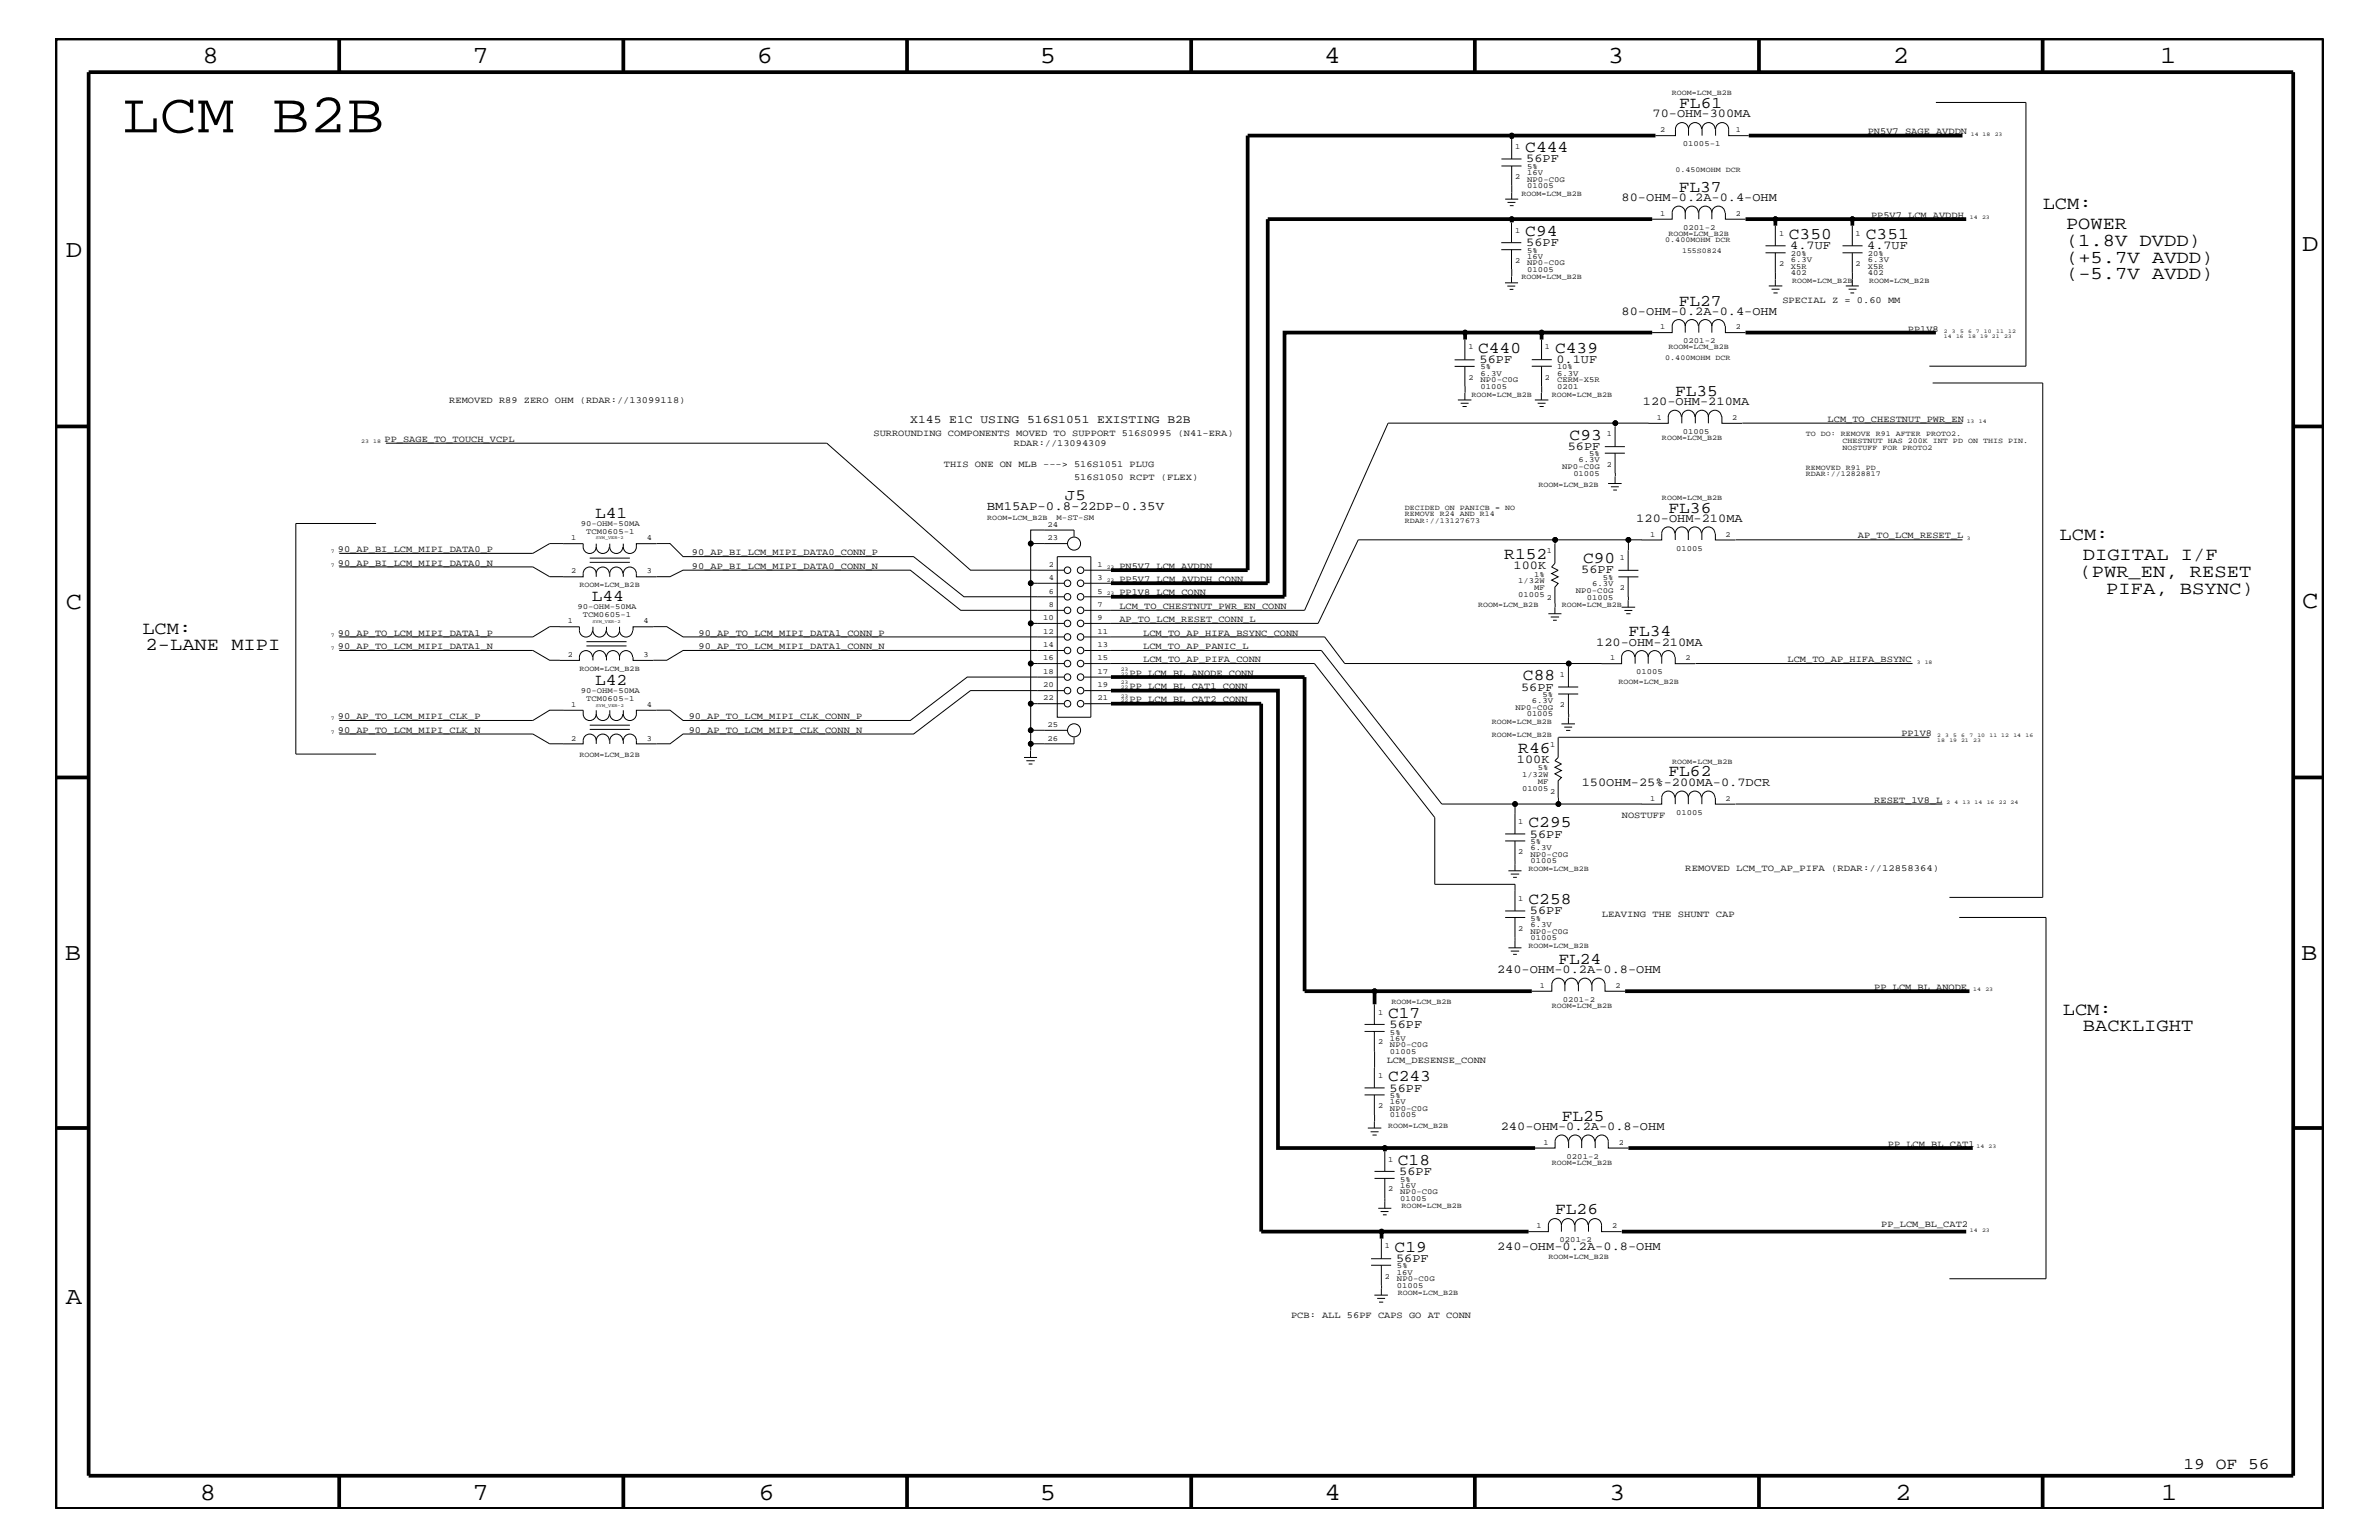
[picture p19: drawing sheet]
<svg xmlns="http://www.w3.org/2000/svg" width="432mm" height="279mm" viewBox="0 0 432 279" stroke-linecap="round" stroke-linejoin="round" font-family="sans-serif">
<defs><g id="words">
<text font-size="10.2" x="22.2" y="24">LCM B2B</text>
<g font-size="4.5">
<text x="36.8" y="11.4">8</text>
<text x="85.8" y="11.4">7</text>
<text x="137.4" y="11.4">6</text>
<text x="188.8" y="11.4">5</text>
<text x="240.3" y="11.4">4</text>
<text x="291.8" y="11.4">3</text>
<text x="343.6" y="11.4">2</text>
<text x="392.1" y="11.4">1</text>
<text x="11.9" y="46.7">D</text>
<text x="417.8" y="45.6">D</text>
<text x="11.9" y="110.6">C</text>
<text x="417.8" y="110.3">C</text>
<text x="11.8" y="174.3">B</text>
<text x="417.7" y="174.2">B</text>
<text x="11.9" y="236.7">A</text>
<text x="36.2" y="272.1">8</text>
<text x="85.8" y="272.1">7</text>
<text x="137.7" y="272.1">6</text>
<text x="188.8" y="272.1">5</text>
<text x="240.4" y="272.1">4</text>
<text x="292.1" y="272.1">3</text>
<text x="344" y="272.1">2</text>
<text x="392.3" y="272.1">1</text>
</g>
<g font-size="3.3">
<text x="370.8" y="38">LCM:</text>
<text x="375" y="41.6">POWER</text>
<text x="375" y="47.6">(+5.7V AVDD)</text>
<text x="375" y="44.6">(1.8V DVDD)</text>
<text x="375" y="50.7">(-5.7V AVDD)</text>
<text x="373.8" y="97.9">LCM:</text>
<text x="378" y="101.6">DIGITAL I/F</text>
<text x="377.5" y="104.6">(PWR_EN, RESET</text>
<text x="382.3" y="107.7">PIFA, BSYNC)</text>
<text x="25.8" y="115">LCM:</text>
<text x="26.4" y="118">2-LANE MIPI</text>
<text x="374.4" y="184.1">LCM:</text>
<text x="378" y="187.1">BACKLIGHT</text>
</g>
<g font-size="3">
<text x="304.8" y="19.6">FL61</text>
<text x="276.8" y="27.7">C444</text>
<text x="304.7" y="34.8">FL37</text>
<text x="276.8" y="42.8">C94</text>
<text x="324.7" y="43.4">C350</text>
<text x="338.7" y="43.4">C351</text>
<text x="304.7" y="55.4">FL27</text>
<text x="268.3" y="64">C440</text>
<text x="282.3" y="64">C439</text>
<text x="304" y="71.8">FL35</text>
<text x="284.9" y="79.8">C93</text>
<text x="108" y="94">L41</text>
<text x="302.8" y="93">FL36</text>
<text x="273" y="101.5">R152</text>
<text x="287.3" y="102.2">C90</text>
<text x="107.4" y="109.1">L44</text>
<text x="295.6" y="115.5">FL34</text>
<text x="108" y="124.3">L42</text>
<text x="276.4" y="123.4">C88</text>
<text x="275.6" y="136.6">R46</text>
<text x="302.8" y="140.9">FL62</text>
<text x="277.4" y="150.1">C295</text>
<text x="277.4" y="164.1">C258</text>
<text x="282.9" y="174.8">FL24</text>
<text x="251.9" y="184.7">C17</text>
<text x="251.9" y="196.2">C243</text>
<text x="283.5" y="203.4">FL25</text>
<text x="253.7" y="211.3">C18</text>
<text x="282.3" y="220.3">FL26</text>
<text x="253.1" y="227.1">C19</text>
<text x="396.3" y="266.5">19 OF 56</text>
</g>
<text font-size="2.9" x="193.3" y="90.7">J5</text>
<text font-size="2.3" x="179.1" y="92.6">BM15AP-0.8-22DP-0.35V</text>
<g font-size="2.2">
<text x="300" y="21.3">70-OHM-300MA</text>
<text x="277" y="29.4">56PF</text>
<text x="294.3" y="36.5">80-OHM-0.2A-0.4-OHM</text>
<text x="277" y="44.6">56PF</text>
<text x="324.9" y="45.3">4.7UF</text>
<text x="338.9" y="45.3">4.7UF</text>
<text x="294.3" y="57.1">80-OHM-0.2A-0.4-OHM</text>
<text x="268.5" y="65.8">56PF</text>
<text x="282.5" y="65.8">0.1UF</text>
<text x="298.2" y="73.5">120-OHM-210MA</text>
<text x="284.6" y="81.6">56PF</text>
<text x="297" y="94.7">120-OHM-210MA</text>
<text x="274.7" y="103.3">100K</text>
<text x="287" y="104">56PF</text>
<text x="289.7" y="117.2">120-OHM-210MA</text>
<text x="276.1" y="125.3">56PF</text>
<text x="275.3" y="138.5">100K</text>
<text x="287.1" y="142.6">150OHM-25%-200MA-0.7DCR</text>
<text x="277.7" y="152">56PF</text>
<text x="277.7" y="165.9">56PF</text>
<text x="271.7" y="176.5">240-OHM-0.2A-0.8-OHM</text>
<text x="252.2" y="186.5">56PF</text>
<text x="252.2" y="198">56PF</text>
<text x="272.4" y="205.1">240-OHM-0.2A-0.8-OHM</text>
<text x="254" y="213.2">56PF</text>
<text x="271.7" y="226.8">240-OHM-0.2A-0.8-OHM</text>
<text x="253.4" y="229">56PF</text>
</g>
<text font-size="2.1" x="165.2" y="76.8">X145 E1C USING 516S1051 EXISTING B2B</text>
<g font-size="1.7">
<text x="339" y="24.3">PN5V7_SAGE_AVDDN</text>
<text x="339.6" y="39.5">PP5V7_LCM_AVDDH</text>
<text x="323.5" y="54.9">SPECIAL Z = 0.60 MM</text>
<text x="346.3" y="60.2">PP1V8</text>
<text x="81.6" y="73.1">REMOVED R89 ZERO OHM (RDAR://13099118)</text>
<text x="331.7" y="76.5">LCM_TO_CHESTNUT_PWR_EN</text>
<text x="69.8" y="80.2">PP_SAGE_TO_TOUCH_VCPL</text>
<text x="158.5" y="79.1">SURROUNDING COMPONENTS MOVED TO SUPPORT 516S0995 (N41-ERA)</text>
<text x="184" y="81">RDAR://13094309</text>
<text x="171.3" y="84.6">THIS ONE ON MLB ---&gt; 516S1051 PLUG</text>
<text x="195" y="87">516S1050 RCPT (FLEX)</text>
<text x="61.3" y="100.1">90_AP_BI_LCM_MIPI_DATA0_P</text>
<text x="125.6" y="100.7">90_AP_BI_LCM_MIPI_DATA0_CONN_P</text>
<text x="337.2" y="97.7">AP_TO_LCM_RESET_L</text>
<text x="61.3" y="102.6">90_AP_BI_LCM_MIPI_DATA0_N</text>
<text x="125.6" y="103.2">90_AP_BI_LCM_MIPI_DATA0_CONN_N</text>
<text x="203.2" y="103.2">PN5V7_LCM_AVDDN</text>
<text x="203.2" y="105.6">PP5V7_LCM_AVDDH_CONN</text>
<text x="203.2" y="112.8">AP_TO_LCM_RESET_CONN_L</text>
<text x="203.2" y="108">PP1V8_LCM_CONN</text>
<text x="203.2" y="110.5">LCM_TO_CHESTNUT_PWR_EN_CONN</text>
<text x="61.3" y="115.3">90_AP_TO_LCM_MIPI_DATA1_P</text>
<text x="61.3" y="117.8">90_AP_TO_LCM_MIPI_DATA1_N</text>
<text x="126.8" y="117.8">90_AP_TO_LCM_MIPI_DATA1_CONN_N</text>
<text x="126.8" y="115.3">90_AP_TO_LCM_MIPI_DATA1_CONN_P</text>
<text x="207.5" y="115.3">LCM_TO_AP_HIFA_BSYNC_CONN</text>
<text x="207.5" y="117.8">LCM_TO_AP_PANIC_L</text>
<text x="205" y="122.6">PP_LCM_BL_ANODE_CONN</text>
<text x="205" y="125">PP_LCM_BL_CAT1_CONN</text>
<text x="207.5" y="120.1">LCM_TO_AP_PIFA_CONN</text>
<text x="324.4" y="120.1">LCM_TO_AP_HIFA_BSYNC</text>
<text x="61.3" y="130.5">90_AP_TO_LCM_MIPI_CLK_P</text>
<text x="125" y="130.5">90_AP_TO_LCM_MIPI_CLK_CONN_P</text>
<text x="205" y="127.4">PP_LCM_BL_CAT2_CONN</text>
<text x="61.3" y="132.9">90_AP_TO_LCM_MIPI_CLK_N</text>
<text x="125" y="132.9">90_AP_TO_LCM_MIPI_CLK_CONN_N</text>
<text x="345.1" y="133.5">PP1V8</text>
<text x="294.4" y="148.3">NOSTUFF</text>
<text x="340.2" y="145.6">RESET_1V8_L</text>
<text x="305.9" y="158">REMOVED LCM_TO_AP_PIFA (RDAR://12858364)</text>
<text x="290.7" y="166.5">LEAVING THE SHUNT CAP</text>
<text x="340.2" y="179.6">PP_LCM_BL_ANODE</text>
<text x="251.7" y="192.9">LCM_DESENSE_CONN</text>
<text x="342.7" y="208">PP_LCM_BL_CAT1</text>
<text x="341.5" y="222.6">PP_LCM_BL_CAT2</text>
<text x="234.3" y="239.2">PCB: ALL 56PF CAPS GO AT CONN</text>
</g>
<g font-size="1.4">
<text x="303.4" y="17.3">ROOM=LCM_B2B</text>
<text x="275" y="27.1">1</text>
<text x="301.3" y="24">2</text>
<text x="305.4" y="26.6">01005-1</text>
<text x="315" y="24">1</text>
<text x="275" y="32.5">2</text>
<text x="276.2" y="35.5">ROOM=LCM_B2B</text>
<text x="277.2" y="33">NP0-C0G</text>
<text x="277.2" y="30.7">5%</text>
<text x="277.2" y="34.2">01005</text>
<text x="277.2" y="31.8">16V</text>
<text x="304.1" y="31.3">0.450MOHM DCR</text>
<text x="301.3" y="39.2">1</text>
<text x="305.5" y="41.7">0201-2</text>
<text x="315.1" y="39.2">2</text>
<text x="275" y="42.2">1</text>
<text x="275" y="47.6">2</text>
<text x="277.2" y="45.9">5%</text>
<text x="277.2" y="47">16V</text>
<text x="302.3" y="44">0.400MOHM DCR</text>
<text x="302.8" y="42.8">ROOM=LCM_B2B</text>
<text x="305.3" y="45.9">155S0824</text>
<text x="322.9" y="42.8">1</text>
<text x="325" y="47.6">6.3V</text>
<text x="325" y="46.5">20%</text>
<text x="336.8" y="42.8">1</text>
<text x="339" y="47.6">6.3V</text>
<text x="339" y="46.5">20%</text>
<text x="276.2" y="50.7">ROOM=LCM_B2B</text>
<text x="277.2" y="48.1">NP0-C0G</text>
<text x="277.2" y="49.3">01005</text>
<text x="322.9" y="48.2">2</text>
<text x="325" y="49.9">402</text>
<text x="325" y="48.7">X5R</text>
<text x="325.3" y="51.3">ROOM=LCM_B2B</text>
<text x="336.8" y="48.2">2</text>
<text x="339" y="49.9">402</text>
<text x="339" y="48.7">X5R</text>
<text x="339.3" y="51.3">ROOM=LCM_B2B</text>
<text x="301.3" y="59.7">1</text>
<text x="315.1" y="59.7">2</text>
<text x="266.5" y="63.4">1</text>
<text x="280.4" y="63.4">1</text>
<text x="302.3" y="65.3">0.400MOHM DCR</text>
<text x="302.8" y="63.4">ROOM=LCM_B2B</text>
<text x="305.5" y="62.3">0201-2</text>
<text x="266.5" y="68.9">2</text>
<text x="267.1" y="71.9">ROOM=LCM_B2B</text>
<text x="268.7" y="69.3">NP0-C0G</text>
<text x="268.7" y="67">5%</text>
<text x="268.7" y="68.1">6.3V</text>
<text x="268.7" y="70.6">01005</text>
<text x="280.4" y="68.9">2</text>
<text x="281.7" y="71.9">ROOM=LCM_B2B</text>
<text x="282.6" y="70.6">0201</text>
<text x="282.6" y="68.1">6.3V</text>
<text x="282.6" y="69.3">CERM-X5R</text>
<text x="282.6" y="67">10%</text>
<text x="300.7" y="76.2">1</text>
<text x="314.4" y="76.2">2</text>
<text x="286.5" y="83.9">6.3V</text>
<text x="288.4" y="82.8">5%</text>
<text x="291.7" y="79.1">1</text>
<text x="301.7" y="79.8">ROOM=LCM_B2B</text>
<text x="305.4" y="78.7">01005</text>
<text x="327.7" y="79.1">TO DO: REMOVE R91 AFTER PROTO2.</text>
<text x="334.4" y="80.4">CHESTNUT HAS 200K INT PD ON THIS PIN.</text>
<text x="334.4" y="81.6">NOSTUFF FOR PROTO2</text>
<text x="279.2" y="88.3">ROOM=LCM_B2B</text>
<text x="283.5" y="85.2">NP0-C0G</text>
<text x="285.6" y="86.3">01005</text>
<text x="291.7" y="84.6">2</text>
<text x="327.7" y="86.4">RDAR://12828817</text>
<text x="327.7" y="85.2">REMOVED R91 PD</text>
<text x="105.4" y="95.4">90-OHM-50MA</text>
<text x="179.2" y="94.3">ROOM=LCM_B2B</text>
<text x="190.1" y="95.6">24</text>
<text x="191.8" y="94.3">M-ST-SM</text>
<text x="255" y="95">RDAR://13127673</text>
<text x="255" y="92.5">DECIDED ON PANICB = NO</text>
<text x="255" y="93.7">REMOVE R24 AND R14</text>
<text x="301.7" y="90.7">ROOM=LCM_B2B</text>
<text x="103.7" y="97.9">1</text>
<text x="106.4" y="96.8">TCM0605-1</text>
<text x="117.4" y="97.9">4</text>
<text x="190.1" y="97.9">23</text>
<text x="280.7" y="100.4">1</text>
<text x="294" y="101.6">1</text>
<text x="299.5" y="97.3">1</text>
<text x="304.2" y="99.9">01005</text>
<text x="313.2" y="97.3">2</text>
<text x="103.7" y="104">2</text>
<text x="105.2" y="106.5">ROOM=LCM_B2B</text>
<text x="117.4" y="104">3</text>
<text x="190.4" y="105.2">4</text>
<text x="190.4" y="107.7">6</text>
<text x="190.4" y="102.9">2</text>
<text x="199.2" y="102.9">1</text>
<text x="199.2" y="105.2">3</text>
<text x="199.2" y="107.7">5</text>
<text x="275.6" y="105.8">1/32W</text>
<text x="278.5" y="104.6">1%</text>
<text x="278.5" y="107.1">MF</text>
<text x="286" y="107.5">NP0-C0G</text>
<text x="289" y="106.3">6.3V</text>
<text x="290.9" y="105.2">5%</text>
<text x="294" y="107.1">2</text>
<text x="103.1" y="113.1">1</text>
<text x="104.8" y="110.6">90-OHM-50MA</text>
<text x="105.8" y="112">TCM0605-1</text>
<text x="116.8" y="113.1">4</text>
<text x="189.4" y="112.5">10</text>
<text x="190.4" y="110.1">8</text>
<text x="199.2" y="110.1">7</text>
<text x="199.2" y="112.5">9</text>
<text x="268.3" y="110.1">ROOM=LCM_B2B</text>
<text x="275.6" y="108.3">01005</text>
<text x="280.7" y="108.9">2</text>
<text x="283.5" y="110.1">ROOM=LCM_B2B</text>
<text x="288" y="108.8">01005</text>
<text x="103.1" y="119.2">2</text>
<text x="116.8" y="119.2">3</text>
<text x="189.4" y="115">12</text>
<text x="189.4" y="117.3">14</text>
<text x="189.4" y="119.8">16</text>
<text x="199.2" y="115">11</text>
<text x="199.2" y="117.3">13</text>
<text x="199.2" y="119.8">15</text>
<text x="292.3" y="119.8">1</text>
<text x="305.9" y="119.8">2</text>
<text x="105.2" y="121.7">ROOM=LCM_B2B</text>
<text x="105.4" y="125.7">90-OHM-50MA</text>
<text x="189.4" y="122.2">18</text>
<text x="189.4" y="124.6">20</text>
<text x="199.2" y="122.2">17</text>
<text x="199.2" y="124.6">19</text>
<text x="283.1" y="122.8">1</text>
<text x="293.8" y="124">ROOM=LCM_B2B</text>
<text x="297" y="122.3">01005</text>
<text x="103.7" y="128.3">1</text>
<text x="106.4" y="127.2">TCM0605-1</text>
<text x="117.4" y="128.3">4</text>
<text x="189.4" y="127.1">22</text>
<text x="190.1" y="131.9">25</text>
<text x="199.2" y="127.1">21</text>
<text x="270.7" y="131.3">ROOM=LCM_B2B</text>
<text x="275.1" y="128.8">NP0-C0G</text>
<text x="277.1" y="130">01005</text>
<text x="278" y="127.6">6.3V</text>
<text x="280" y="126.5">5%</text>
<text x="283.1" y="128.3">2</text>
<text x="103.7" y="134.4">2</text>
<text x="105.2" y="137.4">ROOM=LCM_B2B</text>
<text x="117.4" y="134.4">3</text>
<text x="190.1" y="134.4">26</text>
<text x="270.7" y="133.8">ROOM=LCM_B2B</text>
<text x="281.3" y="135.5">1</text>
<text x="276.3" y="143.4">01005</text>
<text x="276.3" y="141">1/32W</text>
<text x="279.1" y="142.2">MF</text>
<text x="279.1" y="139.8">5%</text>
<text x="303.5" y="138.6">ROOM=LCM_B2B</text>
<text x="275.6" y="149.5">1</text>
<text x="281.3" y="144">2</text>
<text x="299.5" y="145.3">1</text>
<text x="304.2" y="147.8">01005</text>
<text x="313.2" y="145.3">2</text>
<text x="275.6" y="154.9">2</text>
<text x="277.8" y="155.4">NP0-C0G</text>
<text x="277.8" y="153.2">5%</text>
<text x="277.8" y="154.3">6.3V</text>
<text x="277.4" y="158">ROOM=LCM_B2B</text>
<text x="277.8" y="156.6">01005</text>
<text x="275.6" y="163.5">1</text>
<text x="277.8" y="167">5%</text>
<text x="275.6" y="168.9">2</text>
<text x="277.4" y="172">ROOM=LCM_B2B</text>
<text x="277.8" y="168.1">6.3V</text>
<text x="277.8" y="169.4">NP0-C0G</text>
<text x="277.8" y="170.6">01005</text>
<text x="279.5" y="179.2">1</text>
<text x="293.2" y="179.2">2</text>
<text x="250.2" y="184.1">1</text>
<text x="252.5" y="182.2">ROOM=LCM_B2B</text>
<text x="281.7" y="182.9">ROOM=LCM_B2B</text>
<text x="283.7" y="181.8">0201-2</text>
<text x="250.2" y="189.5">2</text>
<text x="252.3" y="190">NP0-C0G</text>
<text x="252.3" y="187.7">5%</text>
<text x="252.3" y="191.2">01005</text>
<text x="252.3" y="188.8">16V</text>
<text x="250.2" y="195.6">1</text>
<text x="250.2" y="201">2</text>
<text x="252.3" y="201.5">NP0-C0G</text>
<text x="252.3" y="199.2">5%</text>
<text x="252.3" y="202.7">01005</text>
<text x="252.3" y="200.3">16V</text>
<text x="251.9" y="204.6">ROOM=LCM_B2B</text>
<text x="280.1" y="207.7">1</text>
<text x="293.8" y="207.7">2</text>
<text x="251.9" y="210.7">1</text>
<text x="254.1" y="214.4">5%</text>
<text x="254.2" y="215.5">16V</text>
<text x="281.7" y="211.3">ROOM=LCM_B2B</text>
<text x="284.3" y="210.2">0201-2</text>
<text x="251.9" y="216.2">2</text>
<text x="254.1" y="216.7">NP0-C0G</text>
<text x="254.2" y="217.9">01005</text>
<text x="254.4" y="219.2">ROOM=LCM_B2B</text>
<text x="251.4" y="226.5">1</text>
<text x="278.9" y="222.9">1</text>
<text x="283.1" y="225.4">0201-2</text>
<text x="292.6" y="222.9">2</text>
<text x="251.4" y="232">2</text>
<text x="253.6" y="230.1">5%</text>
<text x="253.6" y="232.4">NP0-C0G</text>
<text x="253.6" y="233.7">01005</text>
<text x="253.6" y="231.2">16V</text>
<text x="281.1" y="228.4">ROOM=LCM_B2B</text>
<text x="253.7" y="235">ROOM=LCM_B2B</text>
</g>
<g font-size="1">
<text x="357.7" y="24.6">14 18</text>
<text x="362" y="24.6">23</text>
<text x="357.6" y="39.8">14</text>
<text x="359.8" y="39.8">23</text>
<text x="352.8" y="60.3">2</text>
<text x="352.8" y="61.3">14</text>
<text x="354.2" y="60.3">3</text>
<text x="355" y="61.3">16</text>
<text x="355.8" y="60.3">5</text>
<text x="357.2" y="60.3">6</text>
<text x="357.2" y="61.3">18</text>
<text x="358.6" y="60.3">7</text>
<text x="359.4" y="61.3">19 21</text>
<text x="360.1" y="60.3">10</text>
<text x="362.3" y="60.3">11</text>
<text x="363.8" y="61.3">23</text>
<text x="364.5" y="60.3">12</text>
<text x="357" y="76.8">13</text>
<text x="359.2" y="76.8">14</text>
<text x="65.5" y="80.4">23</text>
<text x="67.8" y="80.4">18</text>
<text x="60" y="100.4">7</text>
<text x="357" y="97.9">3</text>
<text x="60" y="102.9">7</text>
<text x="200.9" y="105.6">23</text>
<text x="200.9" y="103.2">23</text>
<text x="200.9" y="108">23</text>
<text x="60" y="118">7</text>
<text x="60.1" y="115.6">7</text>
<text x="203.4" y="124.1">23</text>
<text x="203.4" y="125">22</text>
<text x="203.4" y="121.7">23</text>
<text x="203.4" y="122.6">22</text>
<text x="347.9" y="120.4">3</text>
<text x="349.3" y="120.4">18</text>
<text x="60" y="130.7">7</text>
<text x="203.4" y="126.6">23</text>
<text x="203.4" y="127.4">22</text>
<text x="60" y="133.2">7</text>
<text x="351.6" y="134.6">18</text>
<text x="351.6" y="133.8">2</text>
<text x="353.1" y="133.8">3</text>
<text x="353.8" y="134.6">19 21</text>
<text x="354.5" y="133.8">5</text>
<text x="355.9" y="133.8">6</text>
<text x="357.5" y="133.8">7</text>
<text x="358.1" y="134.6">23</text>
<text x="358.9" y="133.8">10</text>
<text x="361.1" y="133.8">11 12</text>
<text x="365.4" y="133.8">14</text>
<text x="367.6" y="133.8">16</text>
<text x="353.3" y="145.9">2</text>
<text x="354.8" y="145.9">4</text>
<text x="356.2" y="145.9">13</text>
<text x="358.4" y="145.9">14</text>
<text x="360.6" y="145.9">16</text>
<text x="362.8" y="145.9">22 24</text>
<text x="358.1" y="179.8">14</text>
<text x="360.4" y="179.8">23</text>
<text x="358.7" y="208.3">14</text>
<text x="360.9" y="208.3">23</text>
<text x="357.6" y="223.5">14</text>
<text x="359.8" y="223.5">23</text>
</g>
<g font-size=".8">
<text x="108.1" y="97.9">SYM_VER-2</text>
<text x="107.5" y="113">SYM_VER-2</text>
<text x="108.1" y="128.2">SYM_VER-2</text>
</g>
</g></defs>
<g fill="none" stroke="#000" stroke-width=".18">
<path d="M351.4 18.6h16.3v47.8h-17.5M272.5 30.1h3.7M272.5 28.8h3.7M273.2 36.1h2.4M273.6 36.7h1.5M274 37.3h.7M274.4 25.2v3.6M274.4 30.1v6M305.9 38.6a1.19 1.19 0 0 0-1.2-1.2 1.19 1.19 0 0 0-1.2 1.2v1.2h-3.6M305.9 38.6v1.2M305.9 38.6a1.19 1.19 0 0 1 1.2-1.2 1.19 1.19 0 0 1 1.2 1.2M306.5 23.4a1.19 1.19 0 0 0-1.2-1.2 1.19 1.19 0 0 0-1.2 1.2v1.2h-3.6"/>
<path d="M306.5 23.4v1.2M306.5 23.4a1.19 1.19 0 0 1 1.2-1.2 1.19 1.19 0 0 1 1.1 1.2M310.7 38.6a1.19 1.19 0 0 0-1.2-1.2 1.19 1.19 0 0 0-1.2 1.2v1.2M310.7 38.6v1.2M310.7 38.6a1.19 1.19 0 0 1 1.2-1.2 1.19 1.19 0 0 1 1.2 1.2M311.3 23.4a1.19 1.19 0 0 0-1.2-1.2 1.19 1.19 0 0 0-1.2 1.2v1.2M311.4 24.6v-1.2a1.19 1.19 0 0 1 1.2-1.2 1.19 1.19 0 0 1 1.2 1.2v1.2h3.6M313.2 38.6v1.2h3.6M272.5 45.3h3.6M272.5 44h3.6M273.2 51.3h2.3M273.6 51.9h1.4"/>
<path d="M274 52.5h.7M274.3 40.4v3.6M274.3 45.3v3.6M274.3 50.1v1.2M274.4 48.8v1.3M305.9 59.2a1.19 1.19 0 0 0-1.2-1.2 1.19 1.19 0 0 0-1.2 1.2v1.1h-3.6M305.9 59.2v1.1M305.9 59.2a1.19 1.19 0 0 1 1.2-1.2 1.19 1.19 0 0 1 1.2 1.2M310.7 59.2a1.19 1.19 0 0 0-1.2-1.2 1.19 1.19 0 0 0-1.2 1.2v1.1M310.7 59.2v1.1M310.7 59.2a1.19 1.19 0 0 1 1.2-1.2 1.19 1.19 0 0 1 1.2 1.2M313.2 59.2v1.1h3.6"/>
<path d="M320.4 45.9h3.7M320.4 44.6h3.7M321 51.9h2.5M321.6 52.5h1.4M321.9 53.1h.8M322.2 41v3.6M322.2 45.9v3.6M322.2 50.7v1.2M322.2 49.5v1.2M334.4 45.9h3.7M334.4 44.6h3.7M335 51.9h2.4"/>
<path d="M335.5 52.5h1.5M335.9 53.1h.6M336.2 41v3.6M336.2 45.9v6M264 65.3h3.7M264 66.5h3.7M264.6 72.6h2.5M265.1 73.2h1.5M265.5 73.8h.7M265.9 61.6v3.7M265.9 66.5v3.6M265.9 71.3v1.3"/>
<path d="M265.9 70.1v1.2M278 66.4h3.7M278 65.3h3.7M278.6 72.6h2.4M279.1 73.2h1.4M279.4 73.8h.8M279.8 71.3v1.3M279.8 61.6v3.7M279.8 66.4v3.7M279.8 70.1v1.2M293.1 77.4v3.6M293.2 76.8h-41.3l-15.1 33.9h-40"/>
<path d="M299.2 76.8h-6v.6M302.8 75.5v1.3h-3.6M302.8 75.6a1.19 1.19 0 0 1 1.2-1.2 1.19 1.19 0 0 1 1.2 1.2M305.3 75.5v1.3M305.3 75.6a1.19 1.19 0 0 1 1.1-1.2 1.19 1.19 0 0 1 1.2 1.2M307.7 75.5v1.3M307.7 75.6a1.19 1.19 0 0 1 1.2-1.2 1.19 1.19 0 0 1 1.2 1.2 1.19 1.19 0 0 1 1.2-1.2 1.19 1.19 0 0 1 1.2 1.2M310.1 75.5v1.3M312.5 75.5v1.3h3.7M316.2 76.8h40M350.8 69.5h20v93.3h-17M68.3 95h-14.6v41.8h14.6"/>
<path d="M70 80.4h80.1l26.1 23 17 .1M102.2 98.6h3.6a1.28 1.28 0 0 0 .4 1.5 1.28 1.28 0 0 0 1.5 .1l.5-.6v-.4M102.2 98.6h-2.4l-3.1 1.8h-35.1M108.2 99.2a1.19 1.19 0 0 0 1.2 1.2 1.19 1.19 0 0 0 1.2-1.2M108.2 98.6v.6M110.7 98.6a1.28 1.28 0 0 0 .3 1.5 1.28 1.28 0 0 0 1.6 .1l.4-.6v-.4M113.1 98.6a1.28 1.28 0 0 0 .4 1.5 1.28 1.28 0 0 0 1.5 .1 1.51 1.51 0 0 0 .5-1.6h3.6M119.2 98.6h2.4l2.4 2.4h41.8l9.2 7.3h18.2M187.1 98.6v7.2h6.1M194.9 97.4v-1.2h-7.8v2.4h6.7M282.2 98.6v3.6l-.6 .7 1.2 .6-1.2 .6 1.2 .6-1.2 .6 1.2 .5-.6 .7v3M282.3 97.9h-35.8l-7.3 15.2h-37.6"/>
<path d="M291.3 82.2h3.6M291.3 81h3.6M291.9 87.7h2.4M292.4 88.3h1.4M292.8 88.9h.7M293.1 82.2v3.7M293.1 86.5v1.2M293.2 85.8v.6M295.5 99.8v3.7M295.6 97.9h-13.3v.7M298 97.9h-2.4v1.9M304 96.8a1.19 1.19 0 0 0-1.2-1.2 1.19 1.19 0 0 0-1.2 1.2v1.2h-3.6"/>
<path d="M306.4 96.8a1.19 1.19 0 0 0-1.1-1.2 1.19 1.19 0 0 0-1.2 1.2v1.2M306.4 96.8v1.2M306.4 96.8a1.19 1.19 0 0 1 1.2-1.2 1.19 1.19 0 0 1 1.2 1.2M311.3 96.8a1.19 1.19 0 0 0-1.2-1.2 1.19 1.19 0 0 0-1.2 1.2v1.2M311.4 96.8v1.2h3.6M315 97.9h41.2M61.6 118h35.1l3.1 1.8h1.8M61.6 102.9h35.1l3.1 1.7h2.4M106.4 117.2h7.3M106.4 116.4h7.3M107 102h7.3M107 101.3h7.3"/>
<path d="M107.5 114.4a1.19 1.19 0 0 1-1.1 1.2 1.19 1.19 0 0 1-1.2-1.2v-.7h-5.4l-3.1 1.9h-35.1M107.5 119.2a1.19 1.19 0 0 0-1.1-1.2 1.19 1.19 0 0 0-1.2 1.2v.6h-3.6M107.6 113.7a1.34 1.34 0 0 0 1.6 1.8 1.19 1.19 0 0 0 .8-1.1M108.2 104.1a1.19 1.19 0 0 0-1.2-1.2 1.19 1.19 0 0 0-1.2 1.2v.6h-3.6M108.2 104.1v.6M108.2 104.1a1.19 1.19 0 0 1 1.2-1.2 1.19 1.19 0 0 1 1.2 1.2M110 119.2a1.19 1.19 0 0 0-1.2-1.2 1.19 1.19 0 0 0-1.2 1.2v.6M110.1 113.7a1.34 1.34 0 0 0 1.5 1.8 1.19 1.19 0 0 0 .8-1.1M112.4 114.4a1.19 1.19 0 0 0 1.2 1.2 1.19 1.19 0 0 0 1.2-1.2M112.4 119.2a1.19 1.19 0 0 0-1.1-1.2 1.19 1.19 0 0 0-1.2 1.2v.6M112.4 113.7v.7M112.4 119.2v.6"/>
<path d="M112.4 119.2a1.19 1.19 0 0 1 1.2-1.2 1.19 1.19 0 0 1 1.2 1.2M113 104.1a1.19 1.19 0 0 0-1.1-1.2 1.19 1.19 0 0 0-1.2 1.2v.6M113.1 104.7a1.28 1.28 0 0 1 .4-1.5 1.28 1.28 0 0 1 1.5-.1 1.51 1.51 0 0 1 .5 1.6l6.1-.1 2.4-1.2h41.2l9.2 7.3h18.8M114.9 119.2v.6h3.6M118.5 113.7h-3.6v.7M118.6 113.7h2.4l3 1.9h69.2M187.1 105.8v7.3h1.2M187.1 113.1v7.3h6.1M188.3 113.1h4.9M191.9 101h6.1v29.1h-6.1zM193.2 118h-69.2l-3 1.8h-2.4M196.8 103.5h4.8"/>
<path d="M196.8 108.3h4.8M196.8 105.8h4.8M196.8 118h43l21.9 27.9h13.3M196.8 115.6h43.6l3.7 4.8h40.6M196.8 113.1h4.8M281 111.3h2.4M281.5 111.9h1.5M281.9 112.5h.7M282.2 110.2v1.1M282.3 109.5v.6M293.7 104.7h3.7M293.7 103.5h3.7"/>
<path d="M294.3 110.2h2.5M294.8 110.8h1.5M295.2 111.3h.7M295.5 104.7v3.6M295.5 108.9v1.3M295.6 108.3v.6M296.7 119.2a1.19 1.19 0 0 0-1.2-1.2 1.19 1.19 0 0 0-1.2 1.2v1.2h-3.6M299.2 119.2a1.19 1.19 0 0 0-1.2-1.2 1.19 1.19 0 0 0-1.2 1.2v1.2M299.2 119.2v1.2M299.2 119.2a1.19 1.19 0 0 1 1.1-1.2 1.19 1.19 0 0 1 1.2 1.2M304 119.2a1.19 1.19 0 0 0-1.2-1.2 1.19 1.19 0 0 0-1.2 1.2v1.2M304.1 119.2v1.2h3.6"/>
<path d="M61.6 133.2h35.1l3.1 1.7 6.1 .1a1.28 1.28 0 0 1 .3-1.5 1.28 1.28 0 0 1 1.5-.1l.5 .6v.4M107 132.3h7.3M107 131.6h7.3M108.2 129.5a1.19 1.19 0 0 0 1.2 1.2 1.19 1.19 0 0 0 1.2-1.2M108.2 128.9v.6M108.2 134.4v.6M108.2 134.4a1.19 1.19 0 0 1 1.2-1.2 1.19 1.19 0 0 1 1.2 1.2M108.2 129.5a1.19 1.19 0 0 1-1.2 1.2 1.19 1.19 0 0 1-1.1-1.2v-.6h-6.1l-3.1 1.8h-35.1M110.7 128.9a1.34 1.34 0 0 0 1.5 1.8 1.19 1.19 0 0 0 .9-1.2M113.1 134.4a1.19 1.19 0 0 0-1.2-1.2 1.19 1.19 0 0 0-1.2 1.2v.6M185.9 137.4h2.3M186.3 138h1.5"/>
<path d="M186.7 138.6h.7M187 136.2v1.2M187.1 120.4v7.3h6.1M187.1 132.5v2.4l7.8 .1v-1.2M187.1 132.5h6.7M187.1 127.7v4.8M187.1 134.9v1.2M193.2 125.3h-17l-10.4 7.9h-41.8l-2.4 1.7-6.1 .1a1.28 1.28 0 0 0-.4-1.5 1.28 1.28 0 0 0-1.5-.1 1.51 1.51 0 0 0-.5 1.6M193.2 122.8h-17.6l-10.4 7.9h-41.2l-2.4-1.8h-6.1a1.34 1.34 0 0 1-1.6 1.8 1.41 1.41 0 0 1-.8-1.8M196.8 120.4h41.8l21.8 27.9v12.1h14.6v4.9M196.8 122.8h4.8M196.8 125.3h4.8"/>
<path d="M196.8 127.7h4.8M282.8 133.8v3.6l-.6 .6 1.2 .6-1.2 .6 1.2 .6-1.2 .6 1.2 .7-.6 .6v3M282.8 125.9h3.7M282.8 124.6h3.7M282.9 133.8h67.3M283.4 131.3h2.5M283.9 131.9h1.5M284.3 132.5h.7M284.7 121v3.6M284.7 125.9v3.7M284.7 130.1v1.2M284.7 129.5v.6"/>
<path d="M290.7 120.4h-6v.6M307.8 120.4h39.3M273.2 151.3h3.6M273.2 152.6h3.6M273.8 158h2.4M274.2 158.6h1.5M274.6 159.2h.7M275 152.6v5.4M282.9 145.9h-7.9v5.4M282.9 144.7v1.2h15.1M304 144.7a1.19 1.19 0 0 0-1.2-1.2 1.19 1.19 0 0 0-1.2 1.2v1.2h-3.6M306.4 144.7a1.19 1.19 0 0 0-1.1-1.2 1.19 1.19 0 0 0-1.2 1.2v1.2"/>
<path d="M306.4 144.7v1.2M306.4 144.7a1.19 1.19 0 0 1 1.2-1.2 1.19 1.19 0 0 1 1.2 1.2M311.3 144.7a1.19 1.19 0 0 0-1.2-1.2 1.19 1.19 0 0 0-1.2 1.2v1.2M311.4 144.7v1.2h3.6M315 145.9h37.6M273.2 165.3h3.6M273.2 166.5h3.6M273.8 172h2.4M274.2 172.6h1.5M274.6 173.1h.7M275 166.5v5.5M284 178.7a1.19 1.19 0 0 1 1.2-1.2 1.19 1.19 0 0 1 1.2 1.2"/>
<path d="M284 178.7a1.19 1.19 0 0 0-1.2-1.2 1.19 1.19 0 0 0-1.1 1.2v1.1h-3.7M284 178.7v1.1M288.9 178.7a1.19 1.19 0 0 0-1.2-1.2 1.19 1.19 0 0 0-1.2 1.2v1.1M288.9 179.8v-1.1a1.19 1.19 0 0 1 1.2-1.2 1.19 1.19 0 0 1 1.2 1.2v1.1h3.7M355.6 166.5h15.8v65.5h-17.6M247.7 185.9h3.6M247.7 197.4h3.6M247.7 187.1h3.6M247.7 198.6h3.6M249.5 182.2v3.7M249.5 187.1v3.7M249.5 193.7v3.7"/>
<path d="M249.5 198.6v3.7M249.5 190.8v2.9M248.3 204.7h2.4M248.8 205.3h1.4M249.1 205.9h.8M249.5 203.5v1.2M249.5 213.8h3.6M249.5 212.5h3.6M249.5 202.3v1.2M250.2 219.2h2.3M250.6 219.8h1.4M251.3 208.9v3.6"/>
<path d="M251.3 213.8v5.4M284.6 207.1a1.19 1.19 0 0 0-1.2-1.2 1.19 1.19 0 0 0-1.1 1.2v1.2h-3.7M287.1 207.1a1.19 1.19 0 0 0-1.2-1.2 1.19 1.19 0 0 0-1.2 1.2v1.2M287.1 207.1v1.2M287.1 207.1a1.19 1.19 0 0 1 1.2-1.2 1.19 1.19 0 0 1 1.2 1.2M289.5 208.3v-1.2a1.19 1.19 0 0 1 1.2-1.2 1.19 1.19 0 0 1 1.2 1.2v1.2h3.7M248.9 229.6h3.6M248.9 228.4h3.6M249.5 235h2.4M250 235.6h1.4M250.3 236.2h.8M250.7 224.7v3.7"/>
<path d="M250.7 229.6v3.6M250.7 233.8v1.2M250.8 233.2v.6M251 220.4h.7M283.4 222.3a1.19 1.19 0 0 0-1.2-1.2 1.19 1.19 0 0 0-1.2 1.2v1.2h-3.6M283.4 222.3v1.2M283.4 222.3a1.19 1.19 0 0 1 1.2-1.2 1.19 1.19 0 0 1 1.2 1.2M288.2 222.3a1.19 1.19 0 0 0-1.2-1.2 1.19 1.19 0 0 0-1.1 1.2v1.2M288.3 223.5v-1.2a1.19 1.19 0 0 1 1.2-1.2 1.19 1.19 0 0 1 1.2 1.2v1.2h3.6"/>
<circle cx="274.4" cy="39.8" r=".42"/>
<circle cx="274.4" cy="24.6" r=".42"/>
<circle cx="322.2" cy="39.8" r=".42"/>
<circle cx="336.2" cy="39.8" r=".42"/>
<circle cx="265.9" cy="60.3" r=".42"/>
<circle cx="279.8" cy="60.3" r=".42"/>
<circle cx="293.2" cy="76.8" r=".42"/>
<circle cx="187.1" cy="98.6" r=".42"/>
<circle cx="194.9" cy="98.6" r="1.19"/>
<circle cx="282.3" cy="97.9" r=".42"/>
<circle cx="295.6" cy="97.9" r=".42"/>
<circle cx="187.1" cy="113.1" r=".42"/>
<circle cx="187.1" cy="105.8" r=".42"/>
<circle cx="193.8" cy="103.5" r=".59"/>
<circle cx="193.8" cy="115.6" r=".59"/>
<circle cx="193.8" cy="113.1" r=".59"/>
<circle cx="193.8" cy="108.3" r=".59"/>
<circle cx="193.8" cy="105.8" r=".59"/>
<circle cx="193.8" cy="110.7" r=".59"/>
<circle cx="193.8" cy="118" r=".59"/>
<circle cx="196.1" cy="115.6" r=".59"/>
<circle cx="196.1" cy="105.8" r=".59"/>
<circle cx="196.1" cy="110.7" r=".59"/>
<circle cx="196.1" cy="108.3" r=".59"/>
<circle cx="196.1" cy="118" r=".59"/>
<circle cx="196.1" cy="103.5" r=".59"/>
<circle cx="196.1" cy="113.1" r=".59"/>
<circle cx="187.1" cy="132.5" r=".42"/>
<circle cx="187.1" cy="120.4" r=".42"/>
<circle cx="187.1" cy="134.9" r=".42"/>
<circle cx="187.1" cy="127.7" r=".42"/>
<circle cx="193.8" cy="127.7" r=".59"/>
<circle cx="193.8" cy="125.3" r=".59"/>
<circle cx="193.8" cy="120.4" r=".59"/>
<circle cx="193.8" cy="122.8" r=".59"/>
<circle cx="194.9" cy="132.5" r="1.19"/>
<circle cx="196.1" cy="122.8" r=".59"/>
<circle cx="196.1" cy="125.3" r=".59"/>
<circle cx="196.1" cy="120.4" r=".59"/>
<circle cx="196.1" cy="127.7" r=".59"/>
<circle cx="284.7" cy="120.4" r=".42"/>
<circle cx="275" cy="145.9" r=".42"/>
<circle cx="282.9" cy="145.9" r=".42"/>
<circle cx="249.5" cy="179.8" r=".42"/>
<circle cx="251.4" cy="208.3" r=".42"/>
<circle cx="250.8" cy="223.4" r=".42"/>
</g>
<g fill="none" stroke="#000" stroke-width=".68" stroke-linecap="butt">
<path d="M10.1 7h411.6v266.8h-411.6zM16.1 13.1h400.1v254.6h-400.1zM61.6 7v6.1M113.1 7v6.1M164.6 7v6.1M216.2 7v6.1M267.7 7v6.1M319.3 7v6.1M370.8 7v6.1M274.4 24.6h-47.9v78.8h-24.9M274.4 39.8h-44.3v66h-28.5M299.9 39.8h-25.5v.6"/>
<path d="M300.5 24.6h-26.1v.6M316.8 39.8h5.4M317.4 24.6h38.8M336.2 39.8h-14v1.1M356.9 39.8h-20.7v1.1M10.1 77.4h6M265.9 60.3h13.9M265.9 61.6v-1.3h-32.8v48h-31.5M299.9 60.3h-20.1v1.3M316.8 60.3h34.6M416.2 77.4h5.5M201.6 122.8h35.2v57h12.7"/>
<path d="M201.6 125.3h30.4v83h19.4M201.6 127.7h27.3v95.7h21.9M10.1 141.1h6M416.2 141.1h5.5M278 179.8h-28.5v2.4M295 179.8h62.5M10.1 204.7h6M278.6 208.3h-27.2v.6M295.6 208.3h62.5M416.2 204.7h5.5M277.4 223.4h-26.6v1.3M294.4 223.4h62.5"/>
<path d="M61.6 267.7v6.1M113.1 267.7v6.1M164.6 267.7v6.1M216.2 268v5.8M267.7 267.7v6.1M319.3 267.7v6.1M370.8 267.7v6.1"/>
</g>
<g fill="#000">
<circle cx="274.4" cy="39.8" r=".42"/>
<circle cx="274.4" cy="24.6" r=".42"/>
<circle cx="322.2" cy="39.8" r=".42"/>
<circle cx="336.2" cy="39.8" r=".42"/>
<circle cx="265.9" cy="60.3" r=".42"/>
<circle cx="279.8" cy="60.3" r=".42"/>
<circle cx="293.2" cy="76.8" r=".42"/>
<circle cx="187.1" cy="98.6" r=".42"/>
<circle cx="282.3" cy="97.9" r=".42"/>
<circle cx="295.6" cy="97.9" r=".42"/>
<circle cx="187.1" cy="113.1" r=".42"/>
<circle cx="187.1" cy="105.8" r=".42"/>
<circle cx="187.1" cy="132.5" r=".42"/>
<circle cx="187.1" cy="120.4" r=".42"/>
<circle cx="187.1" cy="134.9" r=".42"/>
<circle cx="187.1" cy="127.7" r=".42"/>
<circle cx="284.7" cy="120.4" r=".42"/>
<circle cx="275" cy="145.9" r=".42"/>
<circle cx="282.9" cy="145.9" r=".42"/>
<circle cx="249.5" cy="179.8" r=".42"/>
<circle cx="251.4" cy="208.3" r=".42"/>
<circle cx="250.8" cy="223.4" r=".42"/>
</g>
<use href="#words"/>
</svg>
